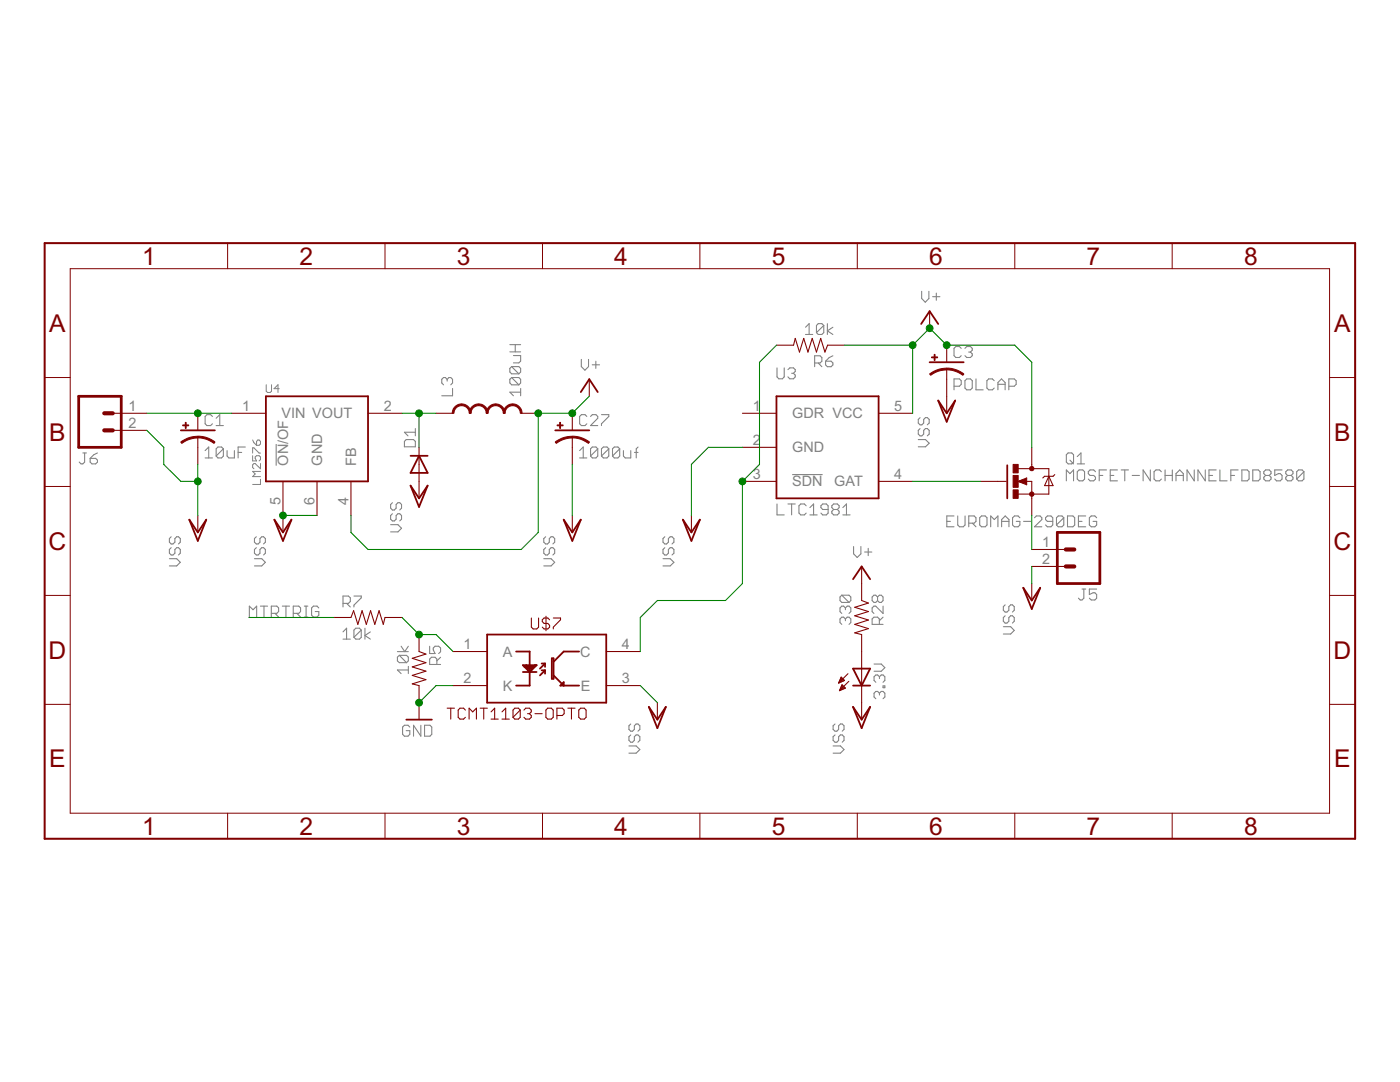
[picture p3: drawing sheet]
<svg xmlns="http://www.w3.org/2000/svg" width="279mm" height="216mm" viewBox="0 0 279 216" stroke-linecap="round" stroke-linejoin="round" font-family="sans-serif">
<defs><g id="words">
<g font-size="5.5" fill="#800000">
<text x="28.3" y="52.8">1</text>
<text x="59.8" y="52.8">2</text>
<text x="91.2" y="52.8">3</text>
<text x="122.6" y="52.8">4</text>
<text x="154" y="52.8">5</text>
<text x="185.4" y="52.8">6</text>
<text x="216.9" y="52.8">7</text>
<text x="248.3" y="52.8">8</text>
<text x="9.8" y="66.2">A</text>
<text x="266.3" y="66.2">A</text>
<text x="9.8" y="87.9">B</text>
<text x="266.3" y="87.9">B</text>
<text x="9.7" y="109.7">C</text>
<text x="266.1" y="109.7">C</text>
<text x="9.7" y="131.4">D</text>
<text x="266.1" y="131.4">D</text>
<text x="9.8" y="153.1">E</text>
<text x="266.3" y="153.1">E</text>
<text x="28.3" y="166.6">1</text>
<text x="59.8" y="166.6">2</text>
<text x="91.2" y="166.6">3</text>
<text x="122.6" y="166.6">4</text>
<text x="154" y="166.6">5</text>
<text x="185.4" y="166.6">6</text>
<text x="216.9" y="166.6">7</text>
<text x="248.3" y="166.6">8</text>
</g>
<g font-size="3.2" fill="#808080">
<text x="25.6" y="82">1</text>
<text x="48.3" y="82">1</text>
<text x="56.2" y="83.5">VIN VOUT</text>
<text x="76.6" y="82">2</text>
<text x="150.2" y="82">1</text>
<text x="158.1" y="83.5">GDR VCC</text>
<text x="178.5" y="82">5</text>
<text x="25.6" y="85.4">2</text>
<text x="150.2" y="88.8">2</text>
<text x="57.5" y="92.9" transform="rotate(-90 57.5 92.9)">ON/OF</text>
<text x="64.3" y="92.9" transform="rotate(-90 64.3 92.9)">GND</text>
<text x="71.1" y="92.9" transform="rotate(-90 71.1 92.9)">FB</text>
<text x="150.2" y="95.6">3</text>
<text x="158.1" y="90.3">GND</text>
<text x="178.5" y="95.6">4</text>
<text x="56" y="100.8" transform="rotate(-90 56 100.8)">5</text>
<text x="62.8" y="100.8" transform="rotate(-90 62.8 100.8)">6</text>
<text x="69.6" y="100.8" transform="rotate(-90 69.6 100.8)">4</text>
<text x="158.1" y="97.1">SDN</text>
<text x="166.5" y="97.1">GAT</text>
<text x="208" y="109.2">1</text>
<text x="208" y="112.6">2</text>
<text x="92.5" y="129.5">1</text>
<text x="100.3" y="131">A</text>
<text x="115.8" y="131">C</text>
<text x="124.1" y="129.5">4</text>
<text x="92.5" y="136.3">2</text>
<text x="100.3" y="137.8">K</text>
<text x="115.9" y="137.8">E</text>
<text x="124.1" y="136.3">3</text>
</g>
</g></defs>
<path d="M53.1 76.8v1.3l.3 .2h.5l.3-.2v-1.3M55.7 77.6h-1l.8-.8v1.5M50.4 90.9v1.1h.8l-.3-.5v-.3l.3-.3h.5l.3 .3v.5l-.3 .3M50.4 90.4v-1h.3l1 1h.3M50.4 87.8l.3 .5 .5 .6M51.5 87.8h.2l.3 .3v.5l-.3 .3h-.5v-.8zM52 95.6v1.1h-1.6M52 92.5v1l-1.1-1h-.2l-.3 .3v.5l.3 .2M52 94.1h-1.6l.5 .5-.5 .5h1.6" fill="none" stroke="#808080" stroke-width=".2"/>
<g fill="none" stroke="#808080" stroke-width=".21">
<path d="M183.9 58.1v1.5l.8 .7 .7-.7v-1.5M186.1 59.2h1.5M186.9 58.5v1.4M89.2 75.7l-.3-.4h-.4l-.3 .4v.7l.3 .4M89.2 75.7l.4-.4h.4l.3 .4v.7l-.3 .4M89.2 75.7v.4M90.3 77.5v1.5h-2.1M101.7 70.2h2.2M101.7 68.8h2.2M102.1 73.2h1.4l.4 .3v.7l-.4 .4M102.1 75.3h1.4l.4 .4v.7l-.4 .4M102.1 75.3l-.4 .4v.7l.4 .4h1.4"/>
<path d="M102.1 73.2l-.4 .3v.7l.4 .4h1.4M102.1 75.3l1.4 1.5M102.1 73.2l1.4 1.4M102.5 71h1.4v1.1l-.4 .3h-1M102.8 68.8v1.4M103.9 78.3h-2.2l.8 .7M103.9 77.5v1.5M116 71.7v1.5l.7 .7 .8-.7v-1.5M118.2 72.8h1.5M118.9 72.1v1.4M155.1 73.4v1.8l.3 .4h.7l.4-.4v-1.8M157.2 73.8l.4-.4h.7l.4 .4v.3l-.4 .4"/>
<path d="M158 74.5h.3M158.3 74.5l.4 .3v.4l-.4 .4h-.7l-.4-.4M160.8 65.3l.7-.7v2.1M160.8 66.7h1.4M162.6 72.4h1.1l.3-.3v-.7l-.3-.4h-1.1v2.2M163.3 72.4l.7 .8M164.4 64.9v1.5l-.4 .3h-.7l-.4-.3M164.4 64.9l-.4-.3h-.7l-.4 .3v1.5M164.4 64.9l-1.5 1.5M164.8 72.1h1.1l.3 .3v.4l-.3 .4h-.8l-.3-.4zM165.1 64.6v2.1M166.2 65.3l-1.1 .7 1.1 .7"/>
<path d="M166.2 71l-.7 .4-.7 .7M190.4 77.1h1.1l.3-.4v-.7l-.3-.4h-1.1v2.2M191.8 69.5l-.3-.3h-.7l-.4 .3v1.5l.4 .3h.7l.3-.3M192.6 69.5l.3-.3h.8l.3 .3v.4l-.3 .4M192.9 75.6h.8l.3 .4v1.4l-.3 .4h-.8l-.3-.4v-1.4zM193.3 70.3h.4M193.7 70.3l.3 .3v.4l-.3 .3h-.8l-.3-.3M194.8 75.6v2.2h1.4M198.4 76l-.3-.4h-.8l-.3 .4v1.4l.3 .4h.8l.3-.4M199.2 77.8v-1.5l.7-.7 .7 .7v1.5M199.2 76.7h1.4M201.3 77.1h1.1l.4-.4v-.7l-.4-.4h-1.1v2.2"/>
<path d="M16.5 90.4h.8M16.9 90.4v1.8l-.4 .4h-.3l-.4-.4M18 91.5h1.1l.4 .3v.4l-.4 .4h-.7l-.4-.4zM19.5 90.4l-.8 .3-.7 .8M40.9 91.4h1.5M40.9 89.9l.8-.7v2.2M42.4 83.1l-.4-.4h-.7l-.4 .4v1.5l.4 .3h.7l.4-.3M43.1 84.9h1.5M43.1 83.5l.8-.8v2.2M44.6 89.6v1.4l-.4 .4h-.7l-.4-.4M44.6 89.6l-.4-.4h-.7l-.4 .4v1.4M44.6 89.6l-1.5 1.4"/>
<path d="M45.3 89.9v1.1l.4 .4h1.1v-1.5M47.5 90.3h.7M49 89.2h-1.5v2.2M55.1 88.6v4.3M80.7 88.1l.4-.4h1.4l.4 .4v1.1h-2.2zM82.9 85.5v1.5M82.9 86.3h-2.2l.7 .7M115.7 89.9l.7-.7v2.2M115.7 91.4h1.4M117.1 83.1l-.3-.4h-.8l-.3 .4v1.5l.3 .3h.8l.3-.3M117.9 83.1l.3-.4h.7l.4 .4v.4l-1.4 1.4h1.4M119.3 89.6v1.4l-.4 .4h-.7l-.3-.4"/>
<path d="M119.3 89.6l-.4-.4h-.7l-.3 .4v1.4M119.3 89.6l-1.4 1.4M120 82.7h1.5v.4l-1.5 1.5v.3M121.5 89.6v1.4l-.4 .4h-.7l-.4-.4M121.5 89.6l-.4-.4h-.7l-.4 .4v1.4M121.5 89.6l-1.5 1.4M123.7 89.6v1.4l-.4 .4h-.7l-.4-.4M123.7 89.6l-.4-.4h-.7l-.4 .4v1.4M123.7 89.6l-1.5 1.4M124.4 89.9v1.1l.4 .4h1.1v-1.5M126.6 90.3h.7M127.3 89.2l-.3 .4v1.8"/>
<path d="M158.1 94.7h6.1M183.3 87.7h1.4l.7 .7-.7 .8h-1.4M183.6 83.3l-.3 .4v.7l.3 .4h.4l.3-.4v-.7l.4-.4h.4l.3 .4v.7l-.3 .4M183.6 85.5l-.3 .4v.7l.3 .4h.4l.3-.4v-.7l.4-.4h.4l.3 .4v.7l-.3 .4M212.8 95.9v-2.1l.7 .7 .7-.7v2.1M213.2 90.4h.7l.3 .3v1.5l-.3 .4h-.7l-.4-.4v-1.5zM213.5 91.8l.7 .8M215 94.1l.4-.3h.7l.4 .3v1.5l-.4 .3h-.7l-.4-.3zM215 92.6h1.5M215 91.1l.7-.7v2.2M218.6 94.1l-.3-.3h-.7l-.4 .3v.4l.4 .4h.7l.3 .3v.4l-.3 .3h-.7l-.4-.3M219.4 94.9h.7"/>
<path d="M220.8 93.8h-1.4v2.1M221.6 94.9h.7M223 93.8h-1.4v2.1h1.4M223.8 93.8h1.4M224.5 93.8v2.1M226 94.9h1.4M229.6 93.8v2.1l-1.5-2.1v2.1M231.8 94.1l-.4-.3h-.7l-.4 .3v1.5l.4 .3h.7l.4-.3M232.5 94.9h1.5M232.5 93.8v2.1M234 93.8v2.1M234.7 94.9h1.5"/>
<path d="M234.7 95.9v-1.4l.7-.7 .8 .7v1.4M238.3 93.8v2.1l-1.4-2.1v2.1M240.5 93.8v2.1l-1.4-2.1v2.1M241.3 94.9h.7M242.7 93.8h-1.4v2.1h1.4M243.5 93.8v2.1h1.4M245.6 94.9h.8M247.1 93.8h-1.5v2.1M247.8 93.8h1.1l.4 .3v1.5l-.4 .3h-1.1zM250 93.8h1.1l.4 .3v1.5l-.4 .3h-1.1zM252.6 94.9l-.4-.4v-.4l.4-.3h.7l.4 .3v.4l-.4 .4M252.6 94.9l-.4 .3v.4l.4 .3h.7l.4-.3v-.4l-.4-.3"/>
<path d="M252.6 94.9h.7M255.9 93.8h-1.5v1.1l.7-.4h.4l.4 .4v.7l-.4 .3h-.7l-.4-.3M257 94.9l-.4-.4v-.4l.4-.3h.7l.3 .3v.4l-.3 .4M257 94.9l-.4 .3v.4l.4 .3h.7l.3-.3v-.4l-.3-.3M257 94.9h.7M260.2 94.1l-.3-.3h-.8l-.3 .3v1.5M260.2 94.1v1.5l-.3 .3h-.8l-.3-.3M260.2 94.1l-1.4 1.5M33.8 111.5h1.5l.7 .7-.7 .7h-1.5M34.2 109.3l-.4 .3v.8l.4 .3h.3l.4-.3v-.8l.4-.3h.3l.4 .3v.8l-.4 .3M34.2 107.1l-.4 .4v.7l.4 .3h.3l.4-.3v-.7l.4-.4h.3l.4 .4v.7l-.4 .3M50.8 111.5h1.4l.8 .7-.8 .7h-1.4"/>
<path d="M51.2 109.3l-.4 .3v.8l.4 .3h.3l.4-.3v-.8l.3-.3h.4l.4 .3v.8l-.4 .3M51.2 107.1l-.4 .4v.7l.4 .3h.3l.4-.3v-.7l.3-.4h.4l.4 .4v.7l-.4 .3M70.6 118.9h1.5v.4l-1.5 1.5v.3M78 104.7h1.4l.7 .7-.7 .7h-1.4M78.3 102.5l-.3 .4v.7l.3 .3h.4l.4-.3v-.7l.3-.4h.4l.3 .4v.7l-.3 .3M78.3 100.3l-.3 .4v.7l.3 .4h.4l.4-.4v-.7l.3-.4h.4l.3 .4v.7l-.3 .4M108.5 111.5h1.5l.7 .7-.7 .7h-1.5M108.9 109.3l-.4 .3v.8l.4 .3h.4l.3-.3v-.8l.4-.3h.3l.4 .3v.8l-.4 .3M108.9 107.1l-.4 .4v.7l.4 .3h.4l.3-.3v-.7l.4-.4h.3l.4 .4v.7l-.4 .3M132.3 111.5h1.5l.7 .7-.7 .7h-1.5M132.7 109.3l-.4 .3v.8l.4 .3h.3l.4-.3v-.8l.4-.3h.3l.4 .3v.8l-.4 .3M132.7 107.1l-.4 .4v.7l.4 .3h.3l.4-.3v-.7l.4-.4h.3l.4 .4v.7l-.4 .3"/>
<path d="M155.1 100.6v2.1h1.4M157.2 100.6h1.5M158 100.6v2.1M160.9 100.9l-.4-.3h-.7l-.4 .3v1.5l.4 .3h.7l.4-.3M161.6 102.7h1.5M161.6 101.3l.8-.7v2.1M165.3 101.7h-1.1l-.4-.4v-.4l.4-.3h.7l.4 .3v1.5l-.4 .3h-.7l-.4-.3M166.4 101.7l-.4 .3v.4l.4 .3h.7l.4-.3v-.4l-.4-.3M166.4 101.7l-.4-.4v-.4l.4-.3h.7l.4 .3v.4l-.4 .4M166.4 101.7h.7M168 118.8l-.4 .3v.7l.4 .4h1.4M168 118.8h1.4l.4 .3v.7l-.4 .4"/>
<path d="M168 118.8l1.4 1.4M168.2 102.7h1.5M168.2 101.3l.7-.7v2.1M170.3 109.1v1.4l.8 .7 .7-.7v-1.4M172.6 110.2h1.4M173.3 109.4v1.5M175.1 119.1l.4-.3h.4l.3 .3v.7l-.3 .4h-.4l-.4-.4M175.1 119.1l-.3-.3h-.4l-.3 .3v.7l.3 .4h.4l.3-.4M175.1 119.1v.7M189 104h.7M190.4 103h-1.4v2.1h1.4M191.1 103v1.8l.4 .3h.7l.4-.3v-1.8"/>
<path d="M193.3 104.4h1.1l.4-.4v-.7l-.4-.3h-1.1v2.1M194.1 104.4l.7 .7M195.5 103.3l.4-.3h.7l.4 .3v1.5l-.4 .3h-.7l-.4-.3zM197.7 105.1v-2.1l.7 .7 .8-.7v2.1M199.9 104h1.5M199.9 105.1v-1.4l.7-.7 .8 .7v1.4M203.5 103.3l-.3-.3h-.7l-.4 .3v1.5l.4 .3h.7l.3-.3v-.8h-.7M204.3 104h1.4M206.5 103.3l.3-.3h.8l.3 .3v.4l-1.4 1.4h1.4M210.1 104h-1.1l-.3-.3v-.4l.3-.3h.7l.4 .3v1.5l-.4 .3h-.7l-.3-.3M212.3 103.3l-.4-.3h-.7l-.4 .3v1.5M212.3 103.3v1.5l-.4 .3h-.7l-.4-.3"/>
<path d="M212.3 103.3l-1.5 1.5M213 103h1.1l.4 .3v1.5l-.4 .3h-1.1zM215.2 104h.7M215.9 117.5h.8M216.3 117.5v1.9l-.4 .3h-.3l-.4-.3M216.7 103h-1.5v2.1h1.5M218.9 103.3l-.4-.3h-.7l-.4 .3v1.5l.4 .3h.7l.4-.3v-.8h-.8M218.9 117.5h-1.5v1.1l.7-.3h.4l.4 .3v.8l-.4 .3h-.7l-.4-.3M49.8 123.1v-2.2l.7 .8 .7-.8v2.2M52 120.9h1.4M52.7 120.9v2.2M54.1 122.4h1.1l.4-.4v-.7l-.4-.4h-1.1v2.2"/>
<path d="M54.9 122.4l.7 .7M56.3 120.9h1.5M57.1 120.9v2.2M58.5 122.4h1.1l.4-.4v-.7l-.4-.4h-1.1v2.2M59.2 122.4l.8 .7M60.7 123.1h.7M60.7 120.9h.7M61.1 120.9v2.2M63.6 121.3l-.3-.4h-.8l-.3 .4v1.4l.3 .4h.8l.3-.4v-.7h-.7M68.5 126.1l.7-.8v2.2M68.5 127.5h1.4M68.5 120.4h1l.4-.4v-.7l-.4-.4h-1v2.2"/>
<path d="M69.2 120.4l.7 .7M72.1 125.7v1.5l-.4 .3h-.7l-.4-.3M72.1 125.7l-.4-.4h-.7l-.4 .4v1.5M72.1 125.7l-1.5 1.5M72.8 125.3v2.2M73.9 126.1l-1.1 .7 1.1 .7M79.3 130h2.2M79.7 130.8h1.4l.4 .3v.8l-.4 .3M79.7 130.8l-.4 .3v.8l.4 .3h1.4M79.7 130.8l1.4 1.4M80.1 128.9l.7 1.1 .7-1.1M81.5 133.7h-2.2l.8 .7"/>
<path d="M81.5 133v1.4M85.7 128.9v1.5h1.1l-.3-.7v-.4l.3-.4h.7l.4 .4v.7l-.4 .4M87.2 132.6v-1.1l-.4-.4h-.7l-.4 .4v1.1h2.2M87.9 131.1l-.7 .8M168.7 123.5l-.3-.4h-.4l-.4 .4v.7l.4 .4M168.7 121.3l-.3-.4h-.4l-.4 .4v.7l.4 .4M168.7 123.5l.4-.4h.3l.4 .4v.7l-.4 .4M168.7 121.3v.4M168.7 123.5v.4M168.7 121.3l.4-.4h.3l.4 .4v.7l-.4 .4M174.4 132.5h1.5l.7 .7-.7 .7h-1.5M175.5 124.6v-1.1l-.4-.4h-.7l-.3 .4v1.1h2.1"/>
<path d="M175.5 138.3l-.3-.3h-.4l-.4 .3v.8l.4 .3M175.5 135l-.3-.3h-.4l-.4 .3v.8l.4 .3M175.5 138.3l.4-.3h.3l.4 .3v.8l-.4 .3M175.5 135v.4M175.5 138.3v.4M175.5 135l.4-.3h.3l.4 .3v.8l-.4 .3M176.2 120.9v1.5l-1.4-1.5h-.4l-.3 .4v.7l.3 .4M176.2 136.9h.4v.3h-.4zM176.2 123.1l-.7 .8M200.2 125.1h1.5l.7 .7-.7 .7h-1.5M200.6 120.7l-.4 .4v.7l.4 .3h.4l.3-.3v-.7l.4-.4h.4l.3 .4v.7l-.3 .3M200.6 122.9l-.4 .3v.8l.4 .3h.4l.3-.3v-.8l.4-.3h.4l.3 .3v.8l-.3 .3"/>
<path d="M81.8 145.1l-.4-.4h-.7l-.4 .4v1.4l.4 .4h.7l.4-.4v-.7h-.7M84 144.7v2.2l-1.5-2.2v2.2M84.7 144.7h1.1l.4 .4v1.4l-.4 .4h-1.1zM125.5 148.8h1.5l.7 .8-.7 .7h-1.5M125.9 146.6l-.4 .4v.7l.4 .4h.3l.4-.4v-.7l.4-.4h.3l.4 .4v.7l-.4 .4M125.9 144.5l-.4 .3v.7l.4 .4h.3l.4-.4v-.7l.4-.3h.3l.4 .3v.7l-.4 .4M166.3 148.8h1.4l.7 .8-.7 .7h-1.4M166.6 144.5l-.3 .3v.7l.3 .4h.4l.4-.4v-.7l.3-.3h.4l.3 .3v.7l-.3 .4M166.6 146.6l-.3 .4v.7l.3 .4h.4l.4-.4v-.7l.3-.4h.4l.3 .4v.7l-.3 .4"/>
</g>
<path d="M8.9 48.5h261.5v118.9h-261.5z" fill="none" stroke="#800000" stroke-width=".4"/>
<g fill="none" stroke="#800000" stroke-width=".2">
<path d="M14 53.6h251.3v108.7h-251.3zM45.4 48.5v5.1M76.8 48.5v5.1M108.3 48.5v5.1M139.7 48.5v5.1M171.1 48.5v5.1M202.5 48.5v5.1M233.9 48.5v5.1M8.9 75.3h5.1M265.3 75.3h5.1M8.9 97.1h5.1M265.3 97.1h5.1"/>
<path d="M8.9 118.8h5.1M265.3 118.8h5.1M8.9 140.5h5.1M265.3 140.5h5.1M45.4 162.3v5.1M76.8 162.3v5.1M108.3 162.3v5.1M139.7 162.3v5.1M171.1 162.3v5.1M202.5 162.3v5.1M233.9 162.3v5.1"/>
</g>
<g fill="none" stroke="#800000" stroke-width=".36">
<path d="M53.1 79.1h20.3v17h-20.3zM115.9 78.2l1.7-2.5 1.7 2.5M155 79.1h20.3v20.3h-20.3zM183.8 64.6l1.7-2.5 1.7 2.5M185.5 72.3h6.8M187.2 79.9l1.7 2.6 1.7-2.6-1.7 4.3zM36.1 85.9h6.8M81.9 91h3.4M81.9 96.9l1.7 2.5 1.7-2.5-1.7 4.3zM83.6 91l1.7 3.4h-3.4zM110.8 85.9h6.8M201 92.8v6.6"/>
<path d="M37.8 103.7l1.7 2.5 1.7-2.5-1.7 4.2zM54.8 103.7l1.7 2.5 1.7-2.5-1.7 4.2zM112.5 103.7l1.7 2.5 1.7-2.5-1.7 4.2zM136.3 103.7l1.7 2.5 1.7-2.5-1.7 4.2zM170.2 115.6l1.8-2.6 1.7 2.6M204.2 117.3l1.7 2.5 1.7-2.5-1.7 4.2zM97.2 126.6h23.8v13.6h-23.8zM103 130h2.7v6.8h-2.7M104.4 132.7h2.7l-1.4 1.4zM104.4 134.1h2.7M104.7 133.1h1.7M105 132.7v.4l.4 .3h.6l.4-.3"/>
<path d="M105.4 133.8h.6M106.7 132.7l-.3 .4M108.1 133.8h.7M108.1 132.4h.7M108.8 132.4l-1 1M108.8 132.4v.7M108.8 133.8v.6M108.8 133.8l-1 1M110.1 131.4h.4v4h-.4zM110.5 134.8l2 2v-.7l-.7 .7h3.8M115.6 130h-3.1l-2 2.1M170.2 136.8h3.5"/>
<path d="M170.2 133.4h3.5l-1.7 3.4zM81.1 143.6h5.1M129.5 141.1l1.7 2.5 1.7-2.5-1.7 4.2zM170.2 141.1l1.8 2.5 1.7-2.5-1.7 4.2z"/>
</g>
<g fill="none" stroke="#800000" stroke-width=".21">
<path d="M117.6 75.7v3.4M155 68.9h3.4l.3-1.4 .9 2.8 .8-2.8 .8 2.8 .9-2.8 .8 2.8 .9-2.8 .8 2.8 .6-1.4h3.4M185.5 62.1v3.4M188.9 68.9v3.4M188.9 73.6v8.9M22.5 82.5h6.8M22.5 85.9h6.8M39.5 82.5v3.4M39.5 87.2v5.5M46.3 82.5h6.8M56.5 96.1v10.1M63.3 96.1v6.7"/>
<path d="M70 96.1v6.7M73.4 82.5h6.8M83.6 89.3v10.1M87 82.5h3.4M104 82.5h3.4M114.2 82.5v3.4M114.2 87.2v5.5M148.2 82.5h6.8M148.2 89.3h6.8M148.2 96.1h6.8M175.3 82.5h6.8M175.3 96.1h6.8"/>
<path d="M195.7 96.1h5.1M203.2 96.1l1.7-.7v1.3zM203.2 93.5h6.1v5.1h-6.1M204.7 96.1h1.2v6.7M205.9 89.3v4.2M209.3 95l.9 1.9h-1.7zM210.5 94.7l-.3 .3h-1.7l-.4 .4M39.5 102.8v3.4M114.2 102.8v3.4M138 102.8v3.4M172 113v6.8l1.3 .5-2.7 .9 2.7 .8-2.7 .9 2.7 .8-2.7 .9 2.7 .8-2.7 .9 1.4 .3v17M205.9 116.4v3.4"/>
<path d="M205.9 109.6h6.8M205.9 113h6.8M66.7 123.2h3.3l.6-1.3 .8 2.7 .9-2.7 .8 2.7 .9-2.7 .8 2.7 .8-2.7 .9 2.7 .3-1.4h3.4M83.6 126.6v3.4l1.4 .5-2.7 .9 2.7 .8-2.7 .9 2.7 .8-2.7 .9 2.7 .8-2.7 .9 1.3 .3v6.8M90.4 130h6.8M90.4 136.8h6.8M106 123.3v1.8l.4 .4h.7l.4-.4v-1.8M109 123v2.9M109.7 123.7l-.4-.4h-.7l-.4 .4v.3l.4 .4h.7l.4 .4v.3l-.4 .4h-.7l-.4-.4M110.4 123.3h1.5v.4l-1.5 1.4v.4M121 130h6.8M121 136.8h6.8"/>
<path d="M167.4 136.2h.1M167.5 136.1h.4M167.5 135.9h.8M167.6 137.8h.1M167.6 135.7h.9M167.6 137.6h.4M167.7 135.6h.6M167.7 137.4h.7M167.8 135.4h.3M167.8 137.3h.9M167.8 135.2h.2M167.9 137.1h.6"/>
<path d="M167.9 135.1l.7 .7-1.2 .5zM167.9 136.9h.4M168 136.8h.1M168 136.6l.7 .7-1.2 .5zM169.2 134.4l-1.8 1.9M169.4 136l-1.9 1.8M89.2 141.3h1.5M90 141.3v2.2M92.9 141.7l-.4-.4h-.7l-.4 .4v1.4l.4 .4h.7l.4-.4M93.6 143.5v-2.2l.7 .7 .8-.7v2.2M95.8 141.3h1.5M96.5 141.3v2.2"/>
<path d="M98 143.5h1.4M98 142l.7-.7v2.2M100.2 143.5h1.4M100.2 142l.7-.7v2.2M103.8 141.7l-.3-.4h-.8l-.3 .4v1.4M103.8 141.7v1.4l-.3 .4h-.8l-.3-.4M103.8 141.7l-1.4 1.4M104.6 141.7l.3-.4h.8l.3 .4v.3l-.3 .4M105.3 142.4h.4M105.7 142.4l.3 .4v.3l-.3 .4h-.8l-.3-.4M106.8 142.4h1.4M109.3 141.3h.7l.4 .4v1.4l-.4 .4h-.7l-.4-.4v-1.4z"/>
<path d="M111.1 142.8h1.1l.4-.4v-.7l-.4-.4h-1.1v2.2M113.3 141.3h1.5M114 141.3v2.2M115.9 141.3h.7l.4 .4v1.4l-.4 .4h-.7l-.4-.4v-1.4zM131.2 140.2v3.4"/>
</g>
<g fill="#800000" stroke="#800000" stroke-width=".2">
<path d="M90.7 81.3l.9-.6 .5-.1v.3a1.53 1.53 0 0 0-1.5 1.6h-.3v-.2z" fill-rule="evenodd"/>
<path d="M92.1 80.6a1.86 1.86 0 0 1 1.9 1.9h-.3a1.53 1.53 0 0 0-1.6-1.6z" fill-rule="evenodd"/>
<path d="M94.1 81.3l.5-.5 .9-.2v.3l-.3 .1a1.47 1.47 0 0 0-1.2 1.5h-.3v-.2z" fill-rule="evenodd"/>
<path d="M95.5 80.6a1.86 1.86 0 0 1 1.9 1.9h-.4a1.53 1.53 0 0 0-1.5-1.6z" fill-rule="evenodd"/>
<path d="M97.5 81.3l.9-.6 .5-.1v.3a1.53 1.53 0 0 0-1.5 1.6h-.4v-.2z" fill-rule="evenodd"/>
<path d="M98.9 80.6a1.86 1.86 0 0 1 1.9 1.9h-.3l-.1-.4a1.58 1.58 0 0 0-1.5-1.2z" fill-rule="evenodd"/>
<path d="M100.9 81.3l.5-.5 .9-.2v.3l-.3 .1a1.47 1.47 0 0 0-1.2 1.5h-.3v-.2z" fill-rule="evenodd"/>
<path d="M102.3 80.6a1.86 1.86 0 0 1 1.9 1.9h-.4a1.53 1.53 0 0 0-1.5-1.6z" fill-rule="evenodd"/>
<path d="M188.9 73.4l.9 .1 1.2 .4 1.4 .7-.2 .3-1.6-.8-1.7-.3z" fill-rule="evenodd"/>
<path d="M185.5 74.6l1.9-.9 1.5-.2v.3l-1.7 .3-1.5 .8z" fill-rule="evenodd"/>
<path d="M114.2 87l1.5 .2 1.2 .5 .7 .5-.2 .3-1.5-.8-1.7-.3z" fill-rule="evenodd"/>
<path d="M110.8 88.2l1.3-.8 1.2-.3h.9v.3l-1.7 .3-1.5 .8z" fill-rule="evenodd"/>
<path d="M39.5 87l1.5 .2 1.1 .5 .8 .5-.2 .3-1.5-.8-1.7-.3z" fill-rule="evenodd"/>
<path d="M36.1 88.2l1.3-.8 1.2-.3h.9v.3l-1.7 .3-1.5 .8z" fill-rule="evenodd"/>
<circle cx="205.9" cy="98.6" r=".45"/>
<circle cx="205.9" cy="93.5" r=".44"/>
</g>
<g fill="#800000" stroke="#800000" stroke-width=".2">
<path d="M185.9 71.2h1.2v.2h-1.2z"/>
<path d="M186.4 70.7h.2v1.2h-.2z"/>
<path d="M202.2 97.7h1v1.7h-1z"/>
<path d="M202.2 92.7h1v1.7h-1z"/>
<path d="M202.2 94.9h1v2.3h-1z"/>
<path d="M111.2 84.8h1.2v.2h-1.2z"/>
<path d="M111.7 84.3h.2v1.2h-.2z"/>
<path d="M36.5 84.8h1.2v.2h-1.2z"/>
<path d="M37 84.3h.1v1.2h-.1z"/>
</g>
<path d="M204.7 95.7l-1.2 .4 1.2 .3v-.3h-.3" fill="none" stroke="#800000" stroke-width=".42"/>
<path d="M15.7 79.1h8.5v10.2h-8.5zM211 106.2h8.5v10.2h-8.5z" fill="none" stroke="#800000" stroke-width=".55"/>
<path d="M20.8 85.9h1.7M20.8 82.5h1.7M212.7 113h1.7M212.7 109.6h1.7" fill="none" stroke="#800000" stroke-width=".83"/>
<g fill="none" stroke="#008000" stroke-width=".21">
<path d="M117.6 79.1l-3.4 3.4h-6.8v23.7l-3.4 3.4h-30.6l-3.4-3.4v-3.4M155 68.9l-3.4 3.4v20.4l-3.4 3.4v20.3l-3.4 3.4h-13.6l-3.4 3.4v6.8M168.6 68.9h13.5M182.1 68.9v13.6M182.1 68.9l3.4-3.4 3.4 3.4h13.6l3.4 3.4v17M29.3 82.5h17M29.3 85.9l3.4 3.4v3.4l3.4 3.4h3.4M39.5 92.7v10.1M80.2 82.5h6.8M83.6 82.5v6.8M114.2 92.7v10.1M148.2 89.3h-6.8l-3.4 3.4v10.1"/>
<path d="M182.1 96.1h13.6M56.5 102.8h6.8M205.9 102.8v6.8M205.9 113v3.4M49.7 123.2h17M80.2 123.2l3.4 3.4h3.4l3.4 3.4M90.4 136.8h-3.4l-3.4 3.4M127.8 136.8l3.4 3.4"/>
</g>
<g fill="#008000" stroke="#008000" stroke-width=".2">
<circle cx="83.6" cy="82.5" r=".68"/>
<circle cx="107.4" cy="82.5" r=".68"/>
<circle cx="114.2" cy="82.5" r=".68"/>
<circle cx="185.5" cy="65.5" r=".68"/>
<circle cx="188.9" cy="68.9" r=".68"/>
<circle cx="182.1" cy="68.9" r=".68"/>
<circle cx="39.5" cy="96.1" r=".68"/>
<circle cx="56.5" cy="102.8" r=".68"/>
<circle cx="39.5" cy="82.5" r=".68"/>
<circle cx="148.2" cy="96.1" r=".68"/>
<circle cx="83.6" cy="140.2" r=".68"/>
<circle cx="83.6" cy="126.6" r=".68"/>
</g>
<use href="#words"/>
</svg>
